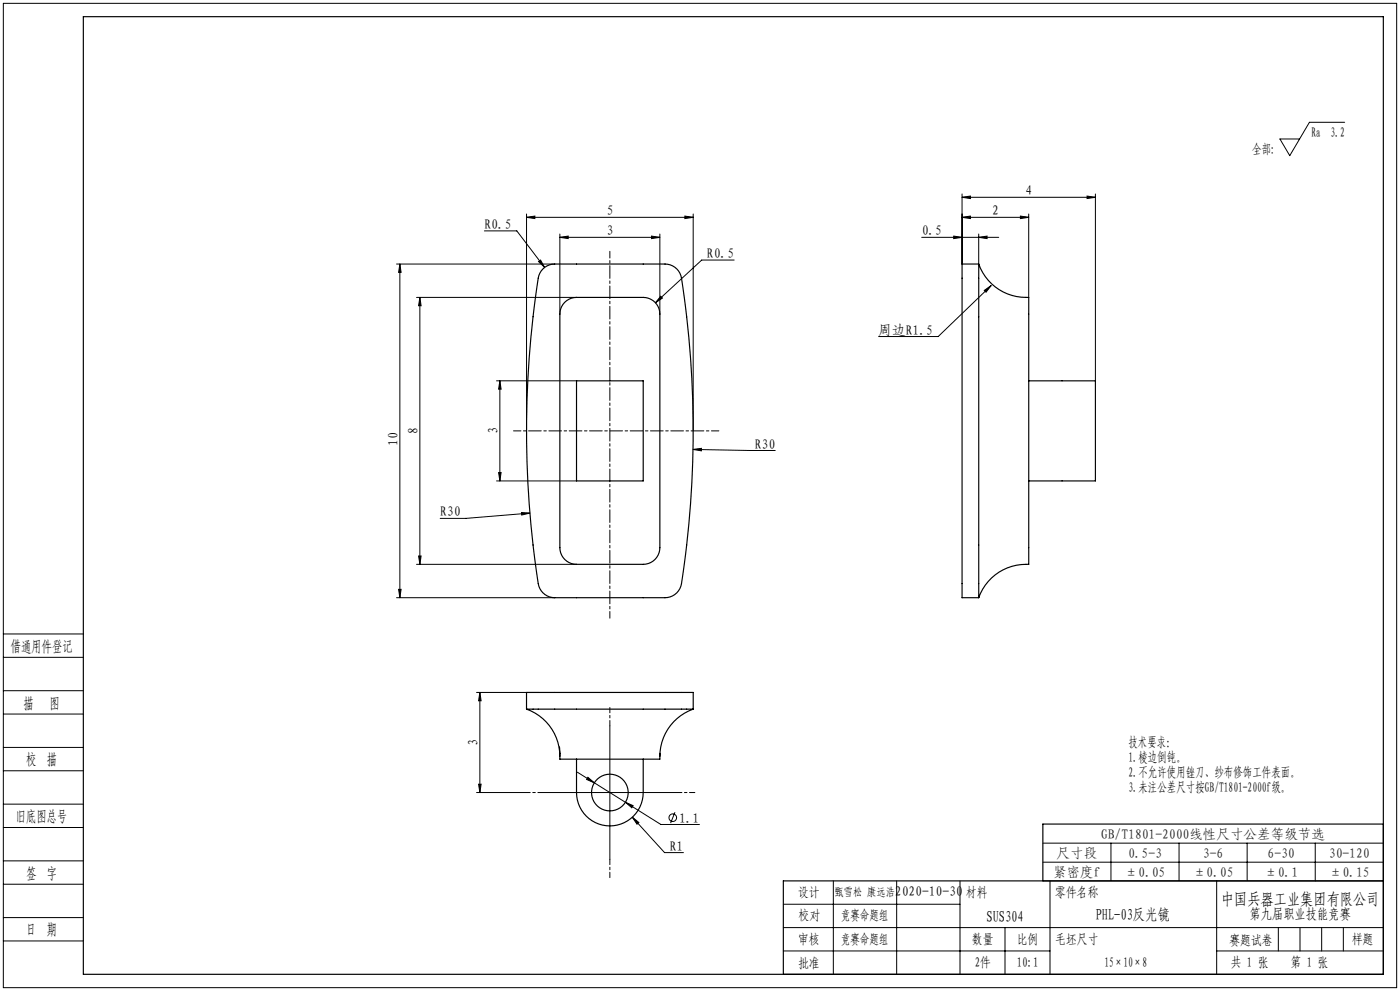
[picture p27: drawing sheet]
<svg xmlns="http://www.w3.org/2000/svg" width="420mm" height="297mm" viewBox="0 0 420 297" stroke-linecap="round" stroke-linejoin="round" font-family="sans-serif">
<defs><g id="words">
<text font-size="4.9" x="366.3" y="271.1">中国兵器工业集团有限公司</text>
<g font-size="4.7">
<text x="3.2" y="195.3">借通用件登记</text>
<text x="7.1" y="212.3">描</text>
<text x="14.8" y="212.3">图</text>
<text x="7.9" y="229.3">校 描</text>
<text x="4.7" y="246.3">旧底图总号</text>
<text x="7.9" y="263.3">签 字</text>
<text x="328.7" y="275.8">PHL-03反光镜</text>
<text x="7.9" y="280.2">日 期</text>
<text x="295.9" y="276.2">SUS304</text>
</g>
<text font-size="4.2" x="374.8" y="275.5">第九届职业技能竞赛</text>
<g font-size="4.1">
<text x="393.5" y="41.1">Ra 3.2</text>
<text x="375.7" y="46.1">全部:</text>
<text x="307.6" y="58.6">4</text>
<text x="182.1" y="64.6">5</text>
<text x="297.6" y="64.6">2</text>
<text x="145.3" y="68.6">R0.5</text>
<text x="181.9" y="70.6">3</text>
<text x="276.5" y="70.6">0.5</text>
<text x="212.1" y="77.4">R0.5</text>
<text x="263.6" y="100.3">周边R1.5</text>
<text x="125.4" y="130.2" transform="rotate(-90 125.4 130.2)">8</text>
<text x="149.4" y="130.2" transform="rotate(-90 149.4 130.2)">3</text>
<text x="119.4" y="133.7" transform="rotate(-90 119.4 133.7)">10</text>
<text x="226.5" y="134.4">R30</text>
<text x="132.1" y="154.8">R30</text>
<text x="143.4" y="223.5" transform="rotate(-90 143.4 223.5)">3</text>
<text x="338.5" y="223.9">技术要求：</text>
<text x="338.5" y="228.4">1.棱边倒钝。</text>
<text x="338.5" y="232.9">2.不允许使用锉刀、纱布修饰工件表面。</text>
<text x="338.5" y="237.4">3.未注公差尺寸按GB/T1801-2000f级。</text>
<text x="203.7" y="246.5">1.1</text>
<text x="201" y="255">R1</text>
<text x="239.4" y="268.7">设计</text>
<text x="268.5" y="268.5">2020-10-30</text>
<text x="289.8" y="268.8">材料</text>
<text x="316.6" y="268.8">零件名称</text>
<text x="239.5" y="275.8">校对</text>
<text x="252.3" y="275.7">竞赛命题组</text>
<text x="239.4" y="282.8">审核</text>
<text x="252.3" y="282.8">竞赛命题组</text>
<text x="291.6" y="282.9">数量</text>
<text x="305.1" y="282.9">比例</text>
<text x="316.6" y="282.9">毛坯尺寸</text>
<text x="368.8" y="283.2">赛题试卷</text>
<text x="405.5" y="283">样题</text>
<text x="239.4" y="290.1">批准</text>
<text x="292.4" y="289.8">2件</text>
<text x="305.1" y="289.8">10:1</text>
<text x="331.3" y="289.8">15×10×8</text>
<text x="369.2" y="289.9">共 1 张</text>
<text x="387.1" y="289.9">第 1 张</text>
</g>
<g font-size="4.1" fill="#191924">
<text x="330.3" y="251.6">GB/T1801-2000线性尺寸公差等级节选</text>
<text x="317" y="257.3">尺寸段</text>
<text x="338.4" y="257.3">0.5-3</text>
<text x="360.9" y="257.3">3-6</text>
<text x="380.3" y="257.3">6-30</text>
<text x="398.7" y="257.3">30-120</text>
<text x="316" y="262.9">紧密度f</text>
<text x="337.4" y="262.9">±0.05</text>
<text x="357.8" y="262.9">±0.05</text>
<text x="379.3" y="262.9">±0.1</text>
<text x="398.7" y="262.9">±0.15</text>
</g>
<text font-size="3.5" x="250.4" y="268.6">甄雪松 康远浩</text>
</g></defs>
<g fill="none" stroke="#000" stroke-width=".3">
<path d="M1 1h418v295h-418zM403.4 36.7h-10.6l-5.9 10-2.9-5h5.9M288.6 59.1l2.5-.3v.7zM288.6 58.1v21M288.6 59.1h40M326.1 58.8l2.5 .3-2.5 .4zM328.6 58.1v56M119 79.1h47.4M120 79.1l.3 2.5h-.7zM120 79.1v100M145.3 69.2h9.7l8.4 11M158 65.1l2.5-.3v.7z"/>
<path d="M158 65.1h50M158 64.1v65M161.6 78.4l.6-.5 1.2 2.3zM168 71.1l2.5-.3v.7zM168 71.1h30M168 70.1v24M195.5 70.8l2.5 .3-2.5 .4zM198 70.1v24M205.5 64.8l2.5 .3-2.5 .4zM208 64.1v65M220.2 77.9h-9.7l-13.9 12.8M276.5 71.1h23.1"/>
<path d="M286.1 70.8l2.5 .3-2.5 .4zM288.6 65.1l2.5-.3v.7zM288.6 65.1h20M293.6 71.1l2.5-.3v.7zM293.6 70.1v9M306.1 64.8l2.5 .3-2.5 .4zM308.6 64.1v25M125 89.1h48M126 89.1l.3 2.5h-.7zM126 89.1v80M198.2 88.8l.5 .5-2.1 1.4zM295.3 87l2.1-1.4-1.6 2z"/>
<path d="M297.4 85.6l-15.9 15.3h-17.9M149 114.1h24M150 114.1l.3 2.5h-.7zM150 114.1v30M207.9 134.7l2.5-.3v.7zM207.9 134.7l24.7 .3M149 144.1h24M149.6 141.6h.7l-.3 2.5zM156.5 153.6l2.5 .2-2.5 .6zM159 153.8l-19.2 1.6h-7.7M119 179.1h47.4M119.6 176.6h.7l-.3 2.5z"/>
<path d="M125 169.1h48M125.6 166.6h.7l-.3 2.5zM1 197h24M1 190h24M1 214h24M1 207h24M143 207.5h18.5M144 207.5v30M144 207.5l.3 2.5h-.7zM183 217.5v40M1 231h24M1 224h24"/>
<path d="M143 237.5h14.5M143.6 235h.7l-.3 2.5zM163 237.5h40M173.2 231.4l5.1 3.2M176.4 233l1.9 1.6-2.3-1zM178.3 234.6l20 12.5h11.5M1 258h24M1 248h24M1 241h24M187.6 240.4l2.3 1-.4 .7zM189.7 244.9l2 1.6-.6 .5zM189.7 244.9l9.7 10.6h5.6"/>
<path d="M202.5 243.4l-1.3 3.3M312.9 258.4h102.1M312.9 252.7h102.1M333.3 252.7v11.3M353.7 252.7v11.3M374.1 252.7v11.3M394.6 252.7v11.3M1 275h24M1 265h24M235 271h53M235 278h180M250 264v28"/>
<path d="M269 264v28M288 264v28M301.5 278v14M315 264v28M365 264v28M383.5 278v7M390 278v7M396.5 278v7M403 278v7M1 282h24M235 285h80M365 285h50"/>
<circle cx="201.8" cy="245.1" r="1.14"/>
</g>
<g fill="none" stroke="#000" stroke-width=".35">
<path d="M25 5h390v287h-390zM293.6 79.1a15.1 15.1 0 0 0 15 10v80a15 15 0 0 0-15 10M293.6 79.1v100M293.6 79.1h-5v100h5M162.9 80.6a5 5 0 0 1 3.5-1.5h33.1a5.3 5.3 0 0 1 5.2 5.7 297.3 297.3 0 0 1-.4 90.9 5 5 0 0 1-4.8 3.4h-33.1a5.3 5.3 0 0 1-5.1-5.6 297.3 297.3 0 0 1 .4-90.9zM169.4 90.6a5 5 0 0 1 3.6-1.5h20a5 5 0 0 1 5 5v70a5 5 0 0 1-5 5h-20a5 5 0 0 1-5-5v-70a5 5 0 0 1 1.4-3.5zM173 114.1h20v30h-20zM308.6 114.1h20v30h-20M158 207.5h50v5h-50zM158 212.5a15 15 0 0 1 10 14.2M207.9 212.5a15 15 0 0 0-9.9 14.2M167.8 223.9l.2 3.6h5"/>
<path d="M173 227.5v10a10 10 0 0 0 10 10 10 10 0 0 0 10-10v-10M173 227.5h20M198 225.8v1.7h-5M415 247h-102.1v17M415 264h-180v28"/>
<circle cx="183" cy="237.5" r="5.5"/>
</g>
<path d="M183 217.5v-5.5M163 237.5h-5.5M203 237.5h5.5M183 257.5v5.5" fill="none" stroke="#000" stroke-width=".3" stroke-dasharray="3.8 .8 .8 .8" stroke-dashoffset="2.2"/>
<path d="M183 75.3v110" fill="none" stroke="#000" stroke-width=".3" stroke-dasharray="3.8 .8 .8 .8" stroke-dashoffset="1.8"/>
<path d="M215.7 129.1h-61.7" fill="none" stroke="#000" stroke-width=".3" stroke-dasharray="3.8 .8 .8 .8" stroke-dashoffset="1.6"/>
<g fill="#000">
<path d="M326.1 58.8l2.5 .3-2.5 .4zM288.6 59.1l2.5-.3v.7zM306.1 64.8l2.5 .3-2.5 .4zM288.6 65.1l2.5-.3v.7z"/>
<path d="M120 79.1l.3 2.5h-.7zM119.6 176.6h.7l-.3 2.5zM150 114.1l.3 2.5h-.7zM149.6 141.6h.7l-.3 2.5zM126 89.1l.3 2.5h-.7zM125.6 166.6h.7l-.3 2.5zM144 207.5l.3 2.5h-.7zM143.6 235h.7l-.3 2.5z"/>
<path d="M168 71.1l2.5-.3v.7zM195.5 70.8l2.5 .3-2.5 .4z"/>
<path d="M198.2 88.8l-1.6 1.9 2.1-1.4zM161.6 78.4l1.8 1.8-1.2-2.3zM207.9 134.7l2.5 .4v-.7zM156.5 153.6v.8l2.5-.6zM158 65.1l2.5-.3v.7zM205.5 64.8l2.5 .3-2.5 .4zM286.1 70.8l2.5 .3-2.5 .4zM293.6 71.1l2.5-.3v.7zM295.3 87l.5 .6 1.6-2zM189.7 244.9l1.4 2.1 .6-.5zM176.4 233l-.4 .6 2.3 1zM187.6 240.4l1.9 1.7 .4-.7z"/>
</g>
<use href="#words"/>
</svg>
